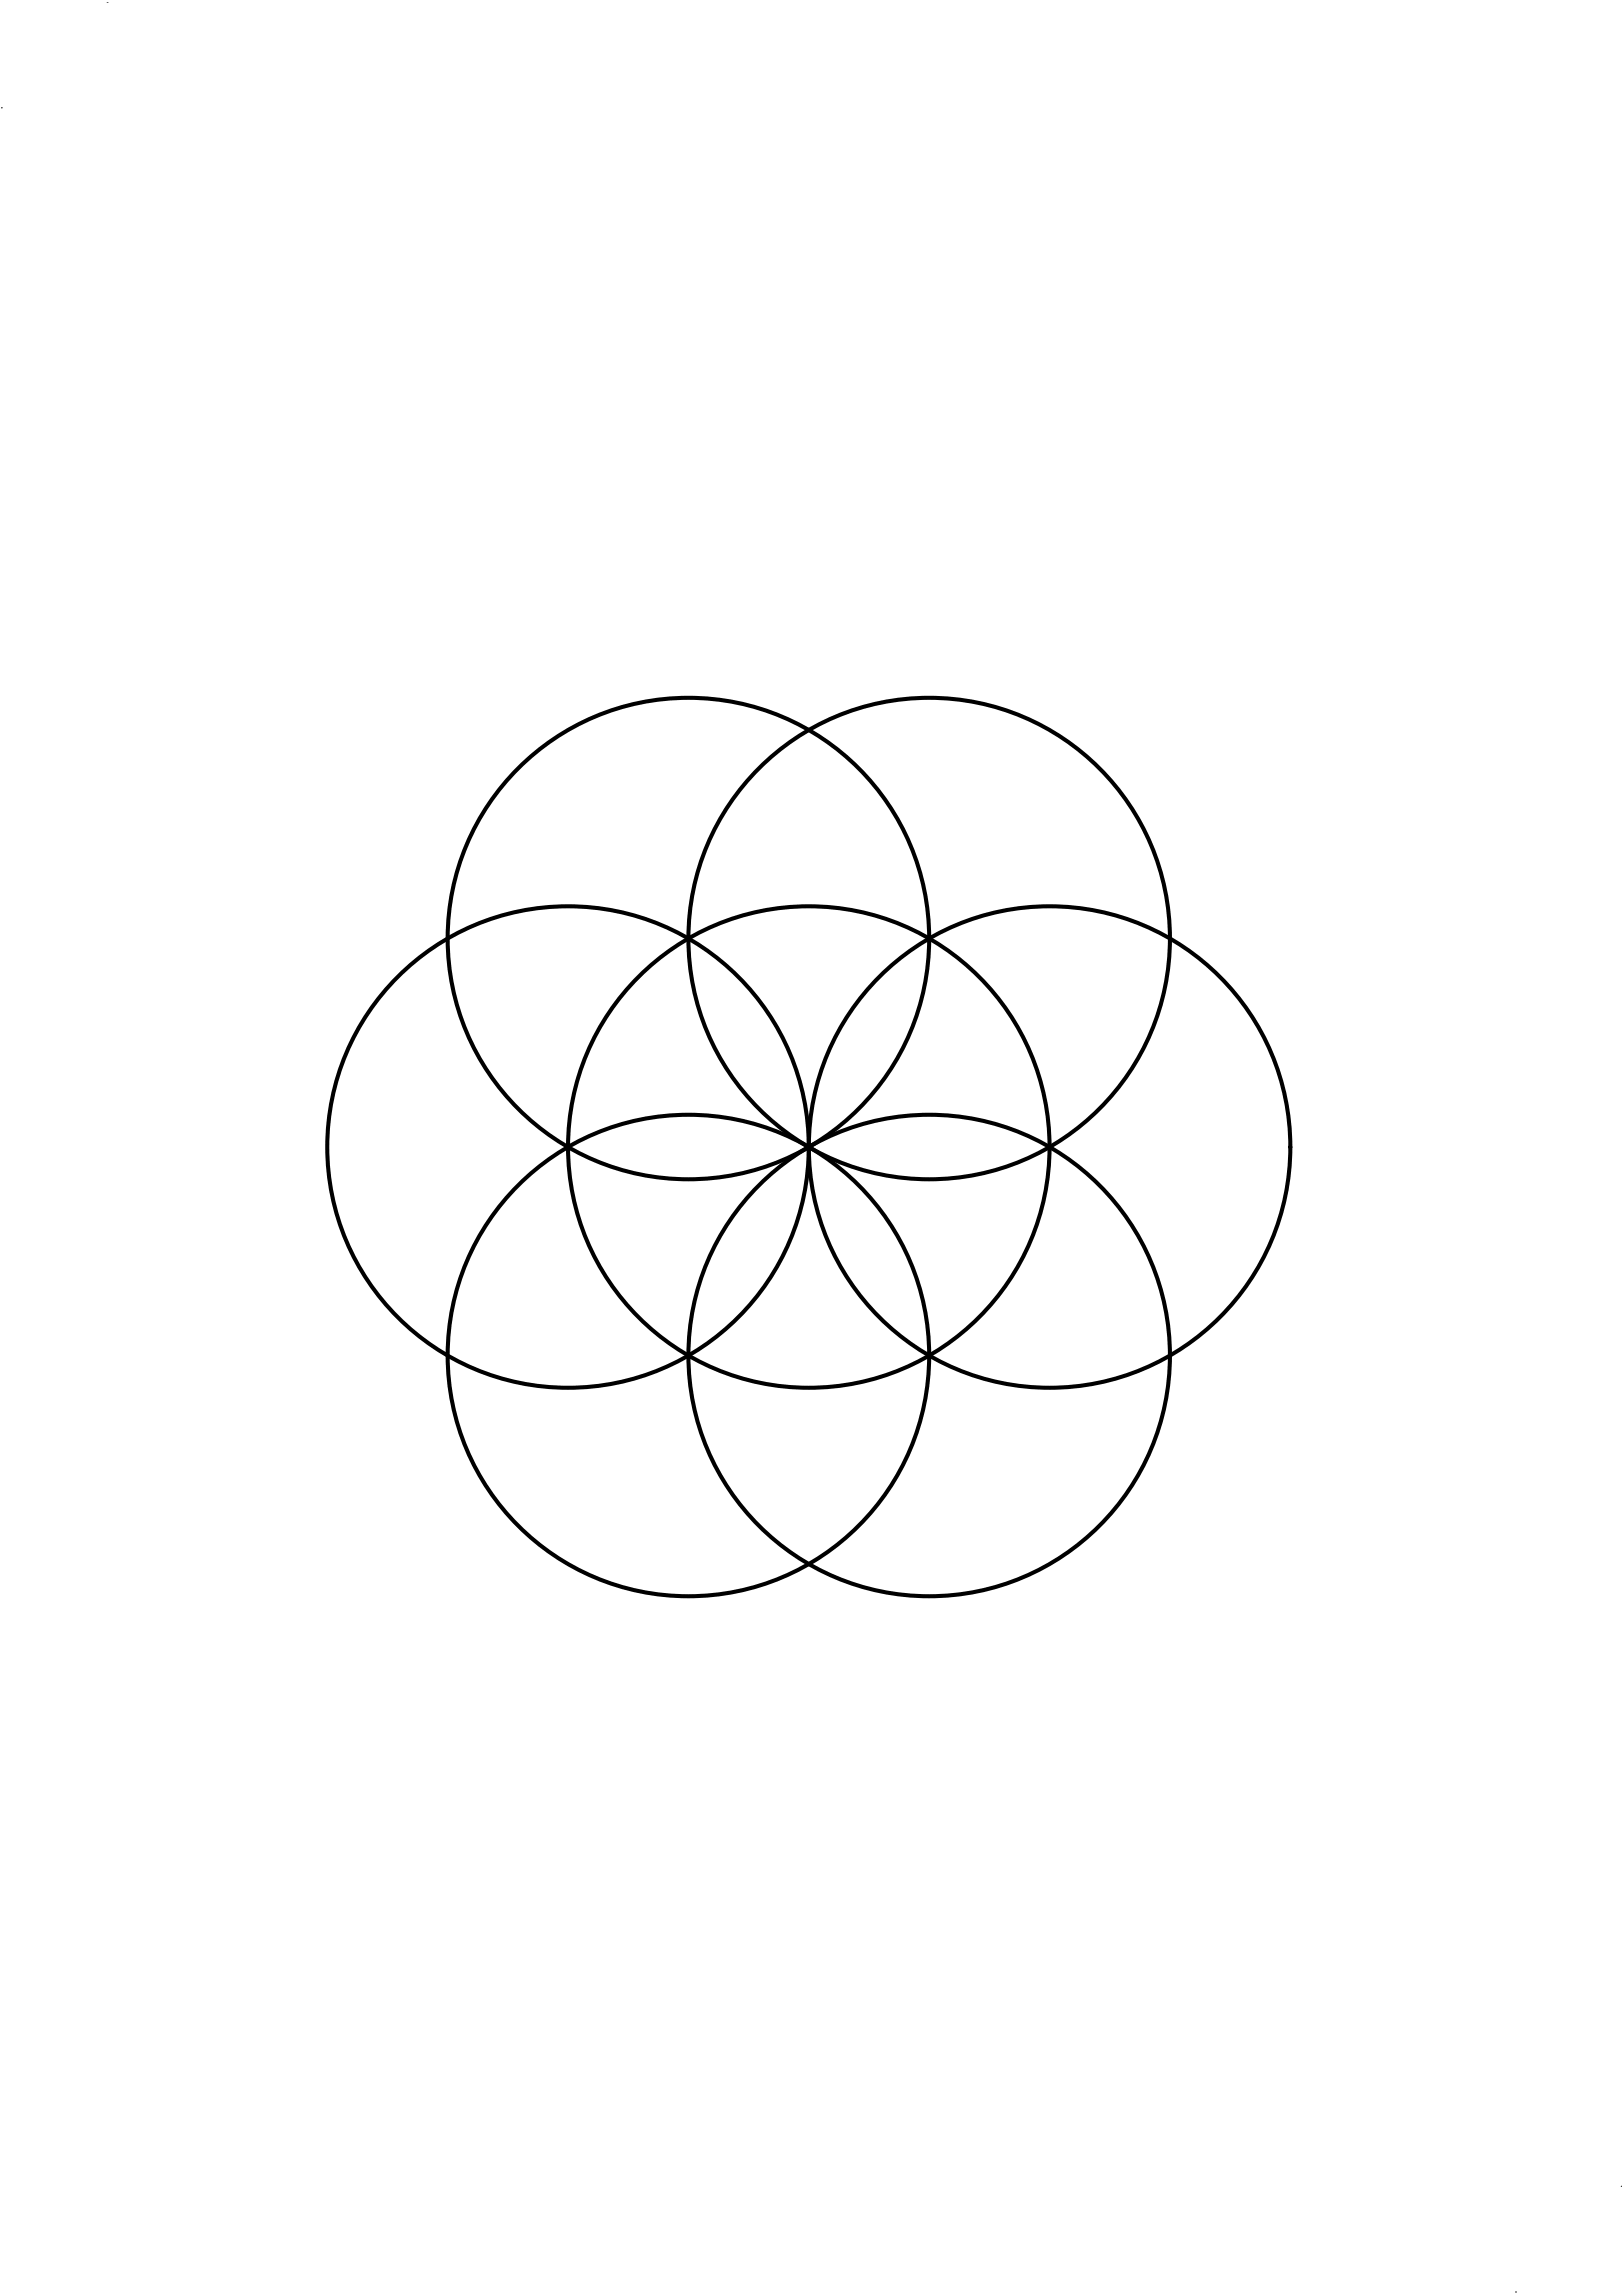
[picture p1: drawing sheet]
<svg xmlns="http://www.w3.org/2000/svg" width="841mm" height="1189mm" viewBox="0 0 841 1189" stroke-linecap="round" stroke-linejoin="round" font-family="sans-serif">
<!-- layer: 0 -->
<g fill="none" stroke="#000" stroke-width="2.1">
<circle cx="357" cy="486" r="125"/>
<circle cx="481" cy="486" r="125"/>
<circle cx="294" cy="594" r="125"/>
<circle cx="419" cy="594" r="125"/>
<circle cx="544" cy="594" r="125"/>
<circle cx="357" cy="702" r="125"/>
<circle cx="481" cy="702" r="125"/>
</g>
<path d="M55 1h.1M1 56h.1M840 1133h.1M785 1188h.1" fill="none" stroke="#000" stroke-width=".52"/>
</svg>
